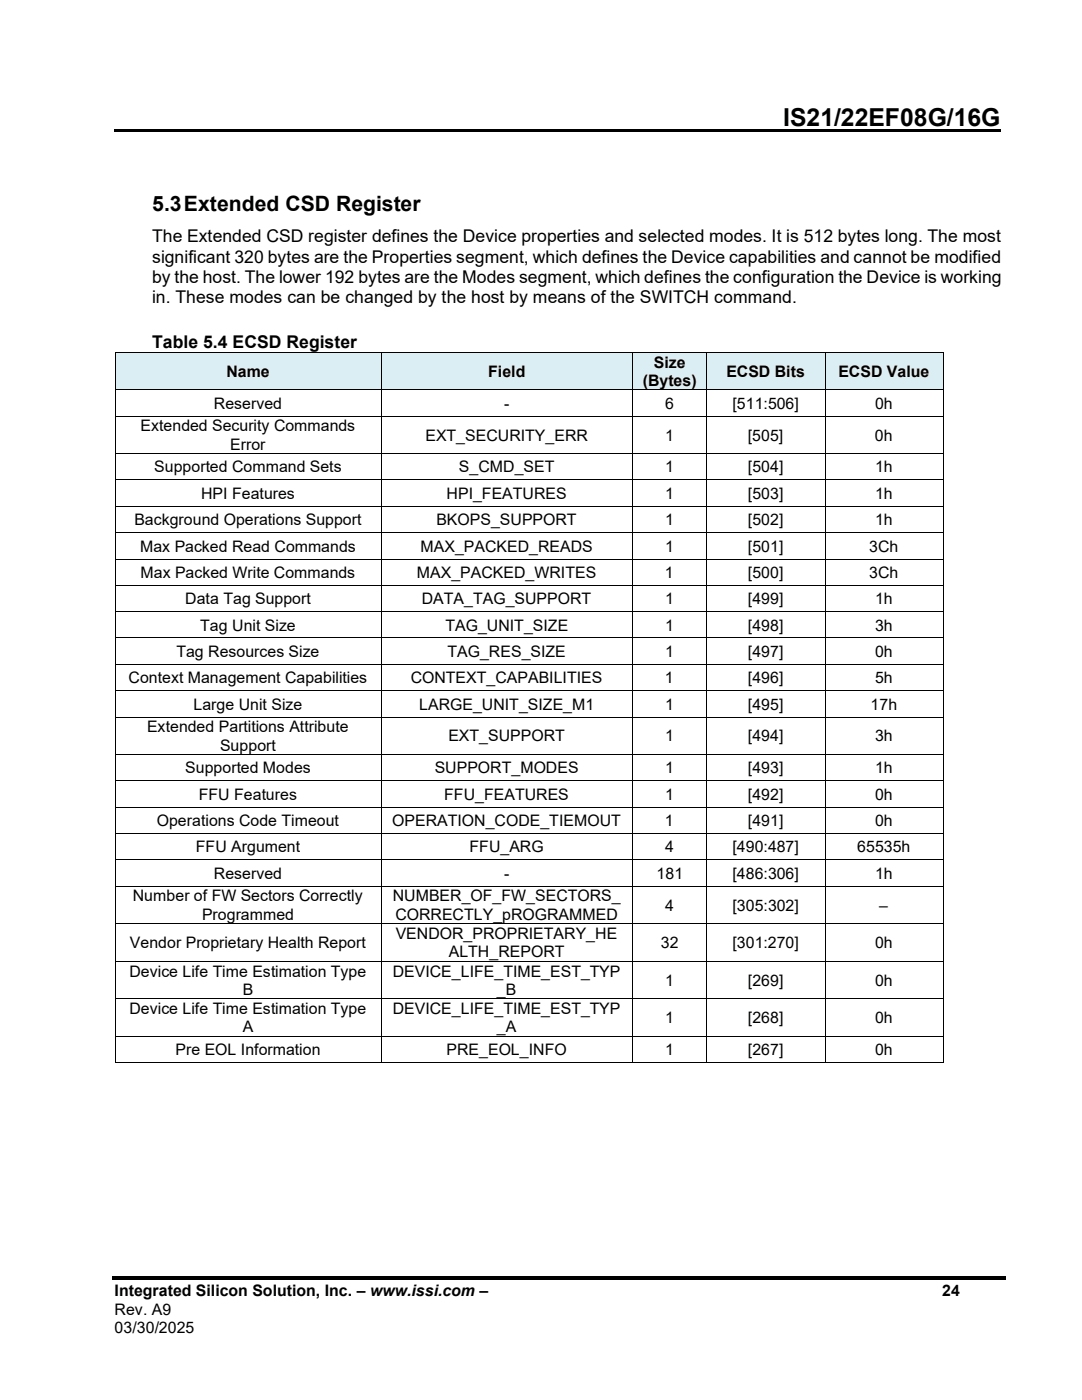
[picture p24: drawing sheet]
<svg xmlns="http://www.w3.org/2000/svg" width="216mm" height="279mm" viewBox="0 0 216 279" stroke-linecap="round" stroke-linejoin="round" font-family="sans-serif">
<defs><g id="words">
<text font-size="4.9" x="156.3" y="25.1">IS21/22EF08G/16G</text>
<text font-size="4.2" x="30.4" y="42">5.3Extended CSD Register</text>
<g font-size="3.5">
<text x="30.4" y="48.4">The Extended CSD register defines the Device properties and selected modes. It is 512 bytes long. The most</text>
<text x="30.4" y="52.4">significant 320 bytes are the Properties segment, which defines the Device capabilities and cannot be modified</text>
<text x="30.4" y="56.5">by the host. The lower 192 bytes are the Modes segment, which defines the configuration the Device is working</text>
<text x="30.4" y="60.5">in. These modes can be changed by the host by means of the SWITCH command.</text>
<text x="30.4" y="69.4">Table 5.4 ECSD Register</text>
</g>
<g font-size="3.2">
<text x="45.2" y="75.2">Name</text>
<text x="97.4" y="75.2">Field</text>
<text x="128.3" y="77">(Bytes)</text>
<text x="130.5" y="73.4">Size</text>
<text x="144.9" y="75.2">ECSD Bits</text>
<text x="167.3" y="75.2">ECSD Value</text>
<text x="42.7" y="81.5">Reserved</text>
<text x="100.6" y="81.5">-</text>
<text x="132.7" y="81.5">6</text>
<text x="146.2" y="81.5">[511:506]</text>
<text x="174.6" y="81.5">0h</text>
<text x="28" y="86.1">Extended Security Commands</text>
<text x="45.9" y="89.8">Error</text>
<text x="84.9" y="87.9">EXT_SECURITY_ERR</text>
<text x="132.7" y="87.9">1</text>
<text x="149.2" y="87.9">[505]</text>
<text x="174.6" y="87.9">0h</text>
<text x="30.8" y="94.3">Supported Command Sets</text>
<text x="91.6" y="94.3">S_CMD_SET</text>
<text x="132.7" y="94.3">1</text>
<text x="149.2" y="94.3">[504]</text>
<text x="174.6" y="94.3">1h</text>
<text x="40.1" y="99.5">HPI Features</text>
<text x="89.1" y="99.5">HPI_FEATURES</text>
<text x="132.7" y="99.5">1</text>
<text x="149.2" y="99.5">[503]</text>
<text x="174.6" y="99.5">1h</text>
<text x="26.8" y="104.8">Background Operations Support</text>
<text x="87.1" y="104.8">BKOPS_SUPPORT</text>
<text x="132.7" y="104.8">1</text>
<text x="149.2" y="104.8">[502]</text>
<text x="174.6" y="104.8">1h</text>
<text x="27.9" y="110.1">Max Packed Read Commands</text>
<text x="83.9" y="110.1">MAX_PACKED_READS</text>
<text x="132.7" y="110.1">1</text>
<text x="149.2" y="110.1">[501]</text>
<text x="173.4" y="110.1">3Ch</text>
<text x="28" y="115.3">Max Packed Write Commands</text>
<text x="83.2" y="115.3">MAX_PACKED_WRITES</text>
<text x="132.7" y="115.3">1</text>
<text x="149.2" y="115.3">[500]</text>
<text x="173.4" y="115.3">3Ch</text>
<text x="37" y="120.6">Data Tag Support</text>
<text x="40" y="125.8">Tag Unit Size</text>
<text x="84.2" y="120.6">DATA_TAG_SUPPORT</text>
<text x="88.9" y="125.8">TAG_UNIT_SIZE</text>
<text x="132.7" y="125.8">1</text>
<text x="132.7" y="120.6">1</text>
<text x="149.2" y="120.6">[499]</text>
<text x="149.2" y="125.8">[498]</text>
<text x="174.6" y="120.6">1h</text>
<text x="174.6" y="125.8">3h</text>
<text x="35.2" y="131.1">Tag Resources Size</text>
<text x="89.3" y="131.1">TAG_RES_SIZE</text>
<text x="132.7" y="131.1">1</text>
<text x="149.2" y="131.1">[497]</text>
<text x="174.6" y="131.1">0h</text>
<text x="25.7" y="136.3">Context Management Capabilities</text>
<text x="82" y="136.3">CONTEXT_CAPABILITIES</text>
<text x="132.7" y="136.3">1</text>
<text x="149.2" y="136.3">[496]</text>
<text x="174.6" y="136.3">5h</text>
<text x="38.6" y="141.6">Large Unit Size</text>
<text x="83.7" y="141.6">LARGE_UNIT_SIZE_M1</text>
<text x="132.7" y="141.6">1</text>
<text x="149.2" y="141.6">[495]</text>
<text x="173.7" y="141.6">17h</text>
<text x="29.3" y="146.2">Extended Partitions Attribute</text>
<text x="43.9" y="149.8">Support</text>
<text x="89.5" y="148">EXT_SUPPORT</text>
<text x="132.7" y="148">1</text>
<text x="149.2" y="148">[494]</text>
<text x="174.6" y="148">3h</text>
<text x="37" y="154.3">Supported Modes</text>
<text x="86.7" y="154.3">SUPPORT_MODES</text>
<text x="132.7" y="154.3">1</text>
<text x="149.2" y="154.3">[493]</text>
<text x="174.6" y="154.3">1h</text>
<text x="39.7" y="159.6">FFU Features</text>
<text x="88.6" y="159.6">FFU_FEATURES</text>
<text x="132.7" y="159.6">1</text>
<text x="149.2" y="159.6">[492]</text>
<text x="174.6" y="159.6">0h</text>
<text x="31.3" y="164.9">Operations Code Timeout</text>
<text x="78.3" y="164.9">OPERATION_CODE_TIEMOUT</text>
<text x="132.7" y="164.9">1</text>
<text x="149.2" y="164.9">[491]</text>
<text x="174.6" y="164.9">0h</text>
<text x="39.1" y="170.1">FFU Argument</text>
<text x="93.7" y="170.1">FFU_ARG</text>
<text x="132.7" y="170.1">4</text>
<text x="146.2" y="170.1">[490:487]</text>
<text x="171.1" y="170.1">65535h</text>
<text x="26.5" y="179.9">Number of FW Sectors Correctly</text>
<text x="42.7" y="175.4">Reserved</text>
<text x="78.4" y="179.9">NUMBER_OF_FW_SECTORS_</text>
<text x="100.6" y="175.4">-</text>
<text x="131" y="175.4">181</text>
<text x="146.2" y="175.4">[486:306]</text>
<text x="174.6" y="175.4">1h</text>
<text x="40.3" y="183.6">Programmed</text>
<text x="78.9" y="183.6">CORRECTLY_pROGRAMMED</text>
<text x="132.7" y="181.7">4</text>
<text x="146.2" y="181.7">[305:302]</text>
<text x="175.5" y="181.7">–</text>
<text x="25.9" y="189.2">Vendor Proprietary Health Report</text>
<text x="79" y="187.4">VENDOR_PROPRIETARY_HE</text>
<text x="89.6" y="191">ALTH_REPORT</text>
<text x="131.9" y="189.2">32</text>
<text x="146.2" y="189.2">[301:270]</text>
<text x="174.6" y="189.2">0h</text>
<text x="25.8" y="194.9">Device Life Time Estimation Type</text>
<text x="78.4" y="194.9">DEVICE_LIFE_TIME_EST_TYP</text>
<text x="132.7" y="196.7">1</text>
<text x="149.2" y="196.7">[269]</text>
<text x="174.6" y="196.7">0h</text>
<text x="25.8" y="202.3">Device Life Time Estimation Type</text>
<text x="48.4" y="198.5">B</text>
<text x="78.4" y="202.3">DEVICE_LIFE_TIME_EST_TYP</text>
<text x="99.2" y="198.5">_B</text>
<text x="48.4" y="206">A</text>
<text x="99.2" y="206">_A</text>
<text x="132.7" y="204.2">1</text>
<text x="149.2" y="204.2">[268]</text>
<text x="174.6" y="204.2">0h</text>
<text x="35" y="210.5">Pre EOL Information</text>
<text x="89.1" y="210.5">PRE_EOL_INFO</text>
<text x="132.7" y="210.5">1</text>
<text x="149.2" y="210.5">[267]</text>
<text x="174.6" y="210.5">0h</text>
<text x="22.9" y="258.7">Integrated Silicon Solution, Inc. – www.issi.com –</text>
<text x="22.9" y="262.4">Rev. A9</text>
<text x="188" y="258.7">24</text>
<text x="22.9" y="266.1">03/30/2025</text>
</g>
</g></defs>
<g fill="#000">
<path d="M22.9 25.8h176.8v.6h-176.8z" fill-rule="evenodd"/>
<path d="M22.4 254.7h178.2v.7h-178.2z" fill-rule="evenodd"/>
</g>
<g fill="#daeef3">
<path d="M23 70.4h53v7.3h-53z" fill-rule="evenodd"/>
<path d="M24.9 72.2h49.2v3.7h-49.2z" fill-rule="evenodd"/>
<path d="M76 70.4h50.3v7.3h-50.3z" fill-rule="evenodd"/>
<path d="M78 72.2h46.4v3.7h-46.4z" fill-rule="evenodd"/>
<path d="M126.3 70.4h14.6v7.3h-14.6z" fill-rule="evenodd"/>
<path d="M128.2 70.4h10.9v3.6h-10.9z" fill-rule="evenodd"/>
<path d="M128.2 74h10.9v3.7h-10.9z" fill-rule="evenodd"/>
<path d="M141.1 70.4h23.4v7.3h-23.4z" fill-rule="evenodd"/>
<path d="M142.9 72.2h19.8v3.7h-19.8z" fill-rule="evenodd"/>
<path d="M164.6 70.4h23.5v7.3h-23.5z" fill-rule="evenodd"/>
<path d="M166.5 72.2h19.8v3.7h-19.8z" fill-rule="evenodd"/>
</g>
<g fill="#000">
<path d="M22.9 70.2h.1v.2h-.1z" fill-rule="evenodd"/>
<path d="M22.9 70.2h.1v.2h-.1z" fill-rule="evenodd"/>
<path d="M22.9 77.7h.1v.2h-.1z" fill-rule="evenodd"/>
<path d="M76 70.2h.1v.2h-.1z" fill-rule="evenodd"/>
<path d="M76 77.7h.1v.2h-.1z" fill-rule="evenodd"/>
<path d="M126.2 70.2h.1v.2h-.1z" fill-rule="evenodd"/>
<path d="M126.2 77.7h.1v.2h-.1z" fill-rule="evenodd"/>
<path d="M140.9 70.2h.2v.2h-.2z" fill-rule="evenodd"/>
<path d="M140.9 77.7h.2v.2h-.2z" fill-rule="evenodd"/>
<path d="M164.5 70.2h.2v.2h-.2z" fill-rule="evenodd"/>
<path d="M164.5 77.7h.2v.2h-.2z" fill-rule="evenodd"/>
<path d="M188.1 70.2h.1v.2h-.1z" fill-rule="evenodd"/>
<path d="M188.1 70.2h.1v.2h-.1z" fill-rule="evenodd"/>
<path d="M188.1 77.7h.1v.2h-.1z" fill-rule="evenodd"/>
<path d="M22.9 82.9h.1v.2h-.1z" fill-rule="evenodd"/>
<path d="M22.9 90.4h.1v.2h-.1z" fill-rule="evenodd"/>
<path d="M22.9 95.7h.1v.2h-.1z" fill-rule="evenodd"/>
<path d="M76 82.9h.1v.2h-.1z" fill-rule="evenodd"/>
<path d="M76 90.4h.1v.2h-.1z" fill-rule="evenodd"/>
<path d="M76 95.7h.1v.2h-.1z" fill-rule="evenodd"/>
<path d="M126.2 82.9h.1v.2h-.1z" fill-rule="evenodd"/>
<path d="M126.2 90.4h.1v.2h-.1z" fill-rule="evenodd"/>
<path d="M126.2 95.7h.1v.2h-.1z" fill-rule="evenodd"/>
<path d="M140.9 82.9h.2v.2h-.2z" fill-rule="evenodd"/>
<path d="M140.9 90.4h.2v.2h-.2z" fill-rule="evenodd"/>
<path d="M140.9 95.7h.2v.2h-.2z" fill-rule="evenodd"/>
<path d="M164.5 82.9h.2v.2h-.2z" fill-rule="evenodd"/>
<path d="M164.5 90.4h.2v.2h-.2z" fill-rule="evenodd"/>
<path d="M164.5 95.7h.2v.2h-.2z" fill-rule="evenodd"/>
<path d="M188.1 82.9h.1v.2h-.1z" fill-rule="evenodd"/>
<path d="M188.1 90.4h.1v.2h-.1z" fill-rule="evenodd"/>
<path d="M188.1 95.7h.1v.2h-.1z" fill-rule="evenodd"/>
<path d="M22.9 100.9h.1v.2h-.1z" fill-rule="evenodd"/>
<path d="M22.9 106.2h.1v.2h-.1z" fill-rule="evenodd"/>
<path d="M22.9 111.5h.1v.2h-.1z" fill-rule="evenodd"/>
<path d="M22.9 116.7h.1v.2h-.1z" fill-rule="evenodd"/>
<path d="M76 100.9h.1v.2h-.1z" fill-rule="evenodd"/>
<path d="M76 106.2h.1v.2h-.1z" fill-rule="evenodd"/>
<path d="M76 111.5h.1v.2h-.1z" fill-rule="evenodd"/>
<path d="M76 116.7h.1v.2h-.1z" fill-rule="evenodd"/>
<path d="M126.2 100.9h.1v.2h-.1z" fill-rule="evenodd"/>
<path d="M126.2 106.2h.1v.2h-.1z" fill-rule="evenodd"/>
<path d="M126.2 111.5h.1v.2h-.1z" fill-rule="evenodd"/>
<path d="M126.2 116.7h.1v.2h-.1z" fill-rule="evenodd"/>
<path d="M140.9 100.9h.2v.2h-.2z" fill-rule="evenodd"/>
<path d="M140.9 106.2h.2v.2h-.2z" fill-rule="evenodd"/>
<path d="M140.9 111.5h.2v.2h-.2z" fill-rule="evenodd"/>
<path d="M140.9 116.7h.2v.2h-.2z" fill-rule="evenodd"/>
<path d="M164.5 100.9h.2v.2h-.2z" fill-rule="evenodd"/>
<path d="M164.5 106.2h.2v.2h-.2z" fill-rule="evenodd"/>
<path d="M164.5 111.5h.2v.2h-.2z" fill-rule="evenodd"/>
<path d="M164.5 116.7h.2v.2h-.2z" fill-rule="evenodd"/>
<path d="M188.1 100.9h.1v.2h-.1z" fill-rule="evenodd"/>
<path d="M188.1 106.2h.1v.2h-.1z" fill-rule="evenodd"/>
<path d="M188.1 111.5h.1v.2h-.1z" fill-rule="evenodd"/>
<path d="M188.1 116.7h.1v.2h-.1z" fill-rule="evenodd"/>
<path d="M22.9 122h.1v.1h-.1z" fill-rule="evenodd"/>
<path d="M22.9 127.2h.1v.2h-.1z" fill-rule="evenodd"/>
<path d="M22.9 132.5h.1v.1h-.1z" fill-rule="evenodd"/>
<path d="M22.9 137.7h.1v.2h-.1z" fill-rule="evenodd"/>
<path d="M76 122h.1v.1h-.1z" fill-rule="evenodd"/>
<path d="M76 127.2h.1v.2h-.1z" fill-rule="evenodd"/>
<path d="M76 132.5h.1v.1h-.1z" fill-rule="evenodd"/>
<path d="M76 137.7h.1v.2h-.1z" fill-rule="evenodd"/>
<path d="M126.2 122h.1v.1h-.1z" fill-rule="evenodd"/>
<path d="M126.2 127.2h.1v.2h-.1z" fill-rule="evenodd"/>
<path d="M126.2 132.5h.1v.1h-.1z" fill-rule="evenodd"/>
<path d="M126.2 137.7h.1v.2h-.1z" fill-rule="evenodd"/>
<path d="M140.9 122h.2v.1h-.2z" fill-rule="evenodd"/>
<path d="M140.9 127.2h.2v.2h-.2z" fill-rule="evenodd"/>
<path d="M140.9 132.5h.2v.1h-.2z" fill-rule="evenodd"/>
<path d="M140.9 137.7h.2v.2h-.2z" fill-rule="evenodd"/>
<path d="M164.5 122h.2v.1h-.2z" fill-rule="evenodd"/>
<path d="M164.5 127.2h.2v.2h-.2z" fill-rule="evenodd"/>
<path d="M164.5 132.5h.2v.1h-.2z" fill-rule="evenodd"/>
<path d="M164.5 137.7h.2v.2h-.2z" fill-rule="evenodd"/>
<path d="M188.1 122h.1v.1h-.1z" fill-rule="evenodd"/>
<path d="M188.1 127.2h.1v.2h-.1z" fill-rule="evenodd"/>
<path d="M188.1 132.5h.1v.1h-.1z" fill-rule="evenodd"/>
<path d="M188.1 137.7h.1v.2h-.1z" fill-rule="evenodd"/>
<path d="M22.9 143h.1v.2h-.1z" fill-rule="evenodd"/>
<path d="M22.9 150.5h.1v.1h-.1z" fill-rule="evenodd"/>
<path d="M22.9 155.7h.1v.2h-.1z" fill-rule="evenodd"/>
<path d="M76 143h.1v.2h-.1z" fill-rule="evenodd"/>
<path d="M76 150.5h.1v.1h-.1z" fill-rule="evenodd"/>
<path d="M76 155.7h.1v.2h-.1z" fill-rule="evenodd"/>
<path d="M126.2 143h.1v.2h-.1z" fill-rule="evenodd"/>
<path d="M126.2 150.5h.1v.1h-.1z" fill-rule="evenodd"/>
<path d="M126.2 155.7h.1v.2h-.1z" fill-rule="evenodd"/>
<path d="M140.9 143h.2v.2h-.2z" fill-rule="evenodd"/>
<path d="M140.9 150.5h.2v.1h-.2z" fill-rule="evenodd"/>
<path d="M140.9 155.7h.2v.2h-.2z" fill-rule="evenodd"/>
<path d="M164.5 143h.2v.2h-.2z" fill-rule="evenodd"/>
<path d="M164.5 150.5h.2v.1h-.2z" fill-rule="evenodd"/>
<path d="M164.5 155.7h.2v.2h-.2z" fill-rule="evenodd"/>
<path d="M188.1 143h.1v.2h-.1z" fill-rule="evenodd"/>
<path d="M188.1 150.5h.1v.1h-.1z" fill-rule="evenodd"/>
<path d="M188.1 155.7h.1v.2h-.1z" fill-rule="evenodd"/>
<path d="M22.9 161h.1v.2h-.1z" fill-rule="evenodd"/>
<path d="M22.9 166.3h.1v.1h-.1z" fill-rule="evenodd"/>
<path d="M22.9 171.5h.1v.2h-.1z" fill-rule="evenodd"/>
<path d="M22.9 176.8h.1v.1h-.1z" fill-rule="evenodd"/>
<path d="M76 161h.1v.2h-.1z" fill-rule="evenodd"/>
<path d="M76 166.3h.1v.1h-.1z" fill-rule="evenodd"/>
<path d="M76 171.5h.1v.2h-.1z" fill-rule="evenodd"/>
<path d="M76 176.8h.1v.1h-.1z" fill-rule="evenodd"/>
<path d="M126.2 161h.1v.2h-.1z" fill-rule="evenodd"/>
<path d="M126.2 166.3h.1v.1h-.1z" fill-rule="evenodd"/>
<path d="M126.2 171.5h.1v.2h-.1z" fill-rule="evenodd"/>
<path d="M126.2 176.8h.1v.1h-.1z" fill-rule="evenodd"/>
<path d="M140.9 161h.2v.2h-.2z" fill-rule="evenodd"/>
<path d="M140.9 166.3h.2v.1h-.2z" fill-rule="evenodd"/>
<path d="M140.9 171.5h.2v.2h-.2z" fill-rule="evenodd"/>
<path d="M140.9 176.8h.2v.1h-.2z" fill-rule="evenodd"/>
<path d="M164.5 161h.2v.2h-.2z" fill-rule="evenodd"/>
<path d="M164.5 166.3h.2v.1h-.2z" fill-rule="evenodd"/>
<path d="M164.5 171.5h.2v.2h-.2z" fill-rule="evenodd"/>
<path d="M164.5 176.8h.2v.1h-.2z" fill-rule="evenodd"/>
<path d="M188.1 161h.1v.2h-.1z" fill-rule="evenodd"/>
<path d="M188.1 166.3h.1v.1h-.1z" fill-rule="evenodd"/>
<path d="M188.1 171.5h.1v.2h-.1z" fill-rule="evenodd"/>
<path d="M188.1 176.8h.1v.1h-.1z" fill-rule="evenodd"/>
<path d="M22.9 184.3h.1v.1h-.1z" fill-rule="evenodd"/>
<path d="M22.9 191.7h.1v.2h-.1z" fill-rule="evenodd"/>
<path d="M22.9 199.2h.1v.2h-.1z" fill-rule="evenodd"/>
<path d="M76 184.3h.1v.1h-.1z" fill-rule="evenodd"/>
<path d="M76 191.7h.1v.2h-.1z" fill-rule="evenodd"/>
<path d="M76 199.2h.1v.2h-.1z" fill-rule="evenodd"/>
<path d="M126.2 184.3h.1v.1h-.1z" fill-rule="evenodd"/>
<path d="M126.2 191.7h.1v.2h-.1z" fill-rule="evenodd"/>
<path d="M126.2 199.2h.1v.2h-.1z" fill-rule="evenodd"/>
<path d="M140.9 184.3h.2v.1h-.2z" fill-rule="evenodd"/>
<path d="M140.9 191.7h.2v.2h-.2z" fill-rule="evenodd"/>
<path d="M140.9 199.2h.2v.2h-.2z" fill-rule="evenodd"/>
<path d="M164.5 184.3h.2v.1h-.2z" fill-rule="evenodd"/>
<path d="M164.5 191.7h.2v.2h-.2z" fill-rule="evenodd"/>
<path d="M164.5 199.2h.2v.2h-.2z" fill-rule="evenodd"/>
<path d="M188.1 184.3h.1v.1h-.1z" fill-rule="evenodd"/>
<path d="M188.1 191.7h.1v.2h-.1z" fill-rule="evenodd"/>
<path d="M188.1 199.2h.1v.2h-.1z" fill-rule="evenodd"/>
<path d="M22.9 206.7h.1v.2h-.1z" fill-rule="evenodd"/>
<path d="M22.9 212h.1v.1h-.1z" fill-rule="evenodd"/>
<path d="M22.9 212h.1v.1h-.1z" fill-rule="evenodd"/>
<path d="M76 206.7h.1v.2h-.1z" fill-rule="evenodd"/>
<path d="M76 212h.1v.1h-.1z" fill-rule="evenodd"/>
<path d="M126.2 206.7h.1v.2h-.1z" fill-rule="evenodd"/>
<path d="M126.2 212h.1v.1h-.1z" fill-rule="evenodd"/>
<path d="M140.9 206.7h.2v.2h-.2z" fill-rule="evenodd"/>
<path d="M140.9 212h.2v.1h-.2z" fill-rule="evenodd"/>
<path d="M164.5 206.7h.2v.2h-.2z" fill-rule="evenodd"/>
<path d="M164.5 212h.2v.1h-.2z" fill-rule="evenodd"/>
<path d="M188.1 206.7h.1v.2h-.1z" fill-rule="evenodd"/>
<path d="M188.1 212h.1v.1h-.1z" fill-rule="evenodd"/>
<path d="M188.1 212h.1v.1h-.1z" fill-rule="evenodd"/>
</g>
<g fill="none" stroke="#000" stroke-width=".2">
<path d="M23 70.4v7.3M23 77.9v5M23 70.3h53M23 77.8h53M76 70.4v7.3M76 77.9v5M76.1 70.3h50.1M76.1 77.8h50.1M126.3 70.4v7.3M126.3 77.9v5M126.3 70.3h14.6M126.3 77.8h14.6"/>
<path d="M141 70.4v7.3M141 77.9v5M141.1 70.3h23.4M141.1 77.8h23.4M164.6 70.4v7.3M164.6 77.9v5M164.7 70.3h23.4M164.7 77.8h23.4M188.2 70.4v7.3M188.2 77.9v5M23 83.1v7.3M23 90.6v5.1"/>
<path d="M23 95.9v5M23 83h53M23 90.5h53M23 95.8h53M76 83.1v7.3M76 90.6v5.1M76 95.9v5M76.1 83h50.1M76.1 90.5h50.1M76.1 95.8h50.1M126.3 83.1v7.3M126.3 90.6v5.1"/>
<path d="M126.3 95.9v5M126.3 83h14.6M126.3 90.5h14.6M126.3 95.8h14.6M141 83.1v7.3M141 90.6v5.1M141 95.9v5M141.1 83h23.4M141.1 90.5h23.4M141.1 95.8h23.4M164.6 83.1v7.3M164.6 90.6v5.1"/>
<path d="M164.6 95.9v5M164.7 83h23.4M164.7 90.5h23.4M164.7 95.8h23.4M188.2 83.1v7.3M188.2 90.6v5.1M188.2 95.9v5M23 101.1v5.1M23 106.4v5.1M23 111.7v5M23 116.9v5.1M23 101h53"/>
<path d="M23 106.3h53M23 111.6h53M23 116.8h53M76 101.1v5.1M76 106.4v5.1M76 111.7v5M76 116.9v5.1M76.1 101h50.1M76.1 106.3h50.1M76.1 111.6h50.1M76.1 116.8h50.1M126.3 101.1v5.1"/>
<path d="M126.3 106.4v5.1M126.3 111.7v5M126.3 116.9v5.1M126.3 101h14.6M126.3 106.3h14.6M126.3 111.6h14.6M126.3 116.8h14.6M141 101.1v5.1M141 106.4v5.1M141 111.7v5M141 116.9v5.1M141.1 101h23.4"/>
<path d="M141.1 106.3h23.4M141.1 111.6h23.4M141.1 116.8h23.4M164.6 101.1v5.1M164.6 106.4v5.1M164.6 111.7v5M164.6 116.9v5.1M164.7 101h23.4M164.7 106.3h23.4M164.7 111.6h23.4M164.7 116.8h23.4M188.2 101.1v5.1"/>
<path d="M188.2 106.4v5.1M188.2 111.7v5M188.2 116.9v5.1M23 122.1v5.1M23 127.4v5.1M23 132.6v5.1M23 137.9v5.1M23 122.1h53M23 127.3h53M23 132.6h53M23 137.8h53M76 122.1v5.1"/>
<path d="M76 127.4v5.1M76 132.6v5.1M76 137.9v5.1M76.1 122.1h50.1M76.1 127.3h50.1M76.1 132.6h50.1M76.1 137.8h50.1M126.3 122.1v5.1M126.3 127.4v5.1M126.3 132.6v5.1M126.3 137.9v5.1M126.3 122.1h14.6"/>
<path d="M126.3 127.3h14.6M126.3 132.6h14.6M126.3 137.8h14.6M141 122.1v5.1M141 127.4v5.1M141 132.6v5.1M141 137.9v5.1M141.1 122.1h23.4M141.1 127.3h23.4M141.1 132.6h23.4M141.1 137.8h23.4M164.6 122.1v5.1"/>
<path d="M164.6 127.4v5.1M164.6 132.6v5.1M164.6 137.9v5.1M164.7 122.1h23.4M164.7 127.3h23.4M164.7 132.6h23.4M164.7 137.8h23.4M188.2 122.1v5.1M188.2 127.4v5.1M188.2 132.6v5.1M188.2 137.9v5.1M23 143.2v7.3"/>
<path d="M23 150.6v5.1M23 155.9v5.1M23 143.1h53M23 150.6h53M23 155.8h53M76 143.2v7.3M76 150.6v5.1M76 155.9v5.1M76.1 143.1h50.1M76.1 150.6h50.1M76.1 155.8h50.1M126.3 143.2v7.3"/>
<path d="M126.3 150.6v5.1M126.3 155.9v5.1M126.3 143.1h14.6M126.3 150.6h14.6M126.3 155.8h14.6M141 143.2v7.3M141 150.6v5.1M141 155.9v5.1M141.1 143.1h23.4M141.1 150.6h23.4M141.1 155.8h23.4M164.6 143.2v7.3"/>
<path d="M164.6 150.6v5.1M164.6 155.9v5.1M164.7 143.1h23.4M164.7 150.6h23.4M164.7 155.8h23.4M188.2 143.2v7.3M188.2 150.6v5.1M188.2 155.9v5.1M23 161.2v5.1M23 166.4v5.1M23 171.7v5.1M23 176.9v7.4"/>
<path d="M23 161.1h53M23 166.4h53M23 171.6h53M23 176.9h53M76 161.2v5.1M76 166.4v5.1M76 171.7v5.1M76 176.9v7.4M76.1 161.1h50.1M76.1 166.4h50.1M76.1 171.6h50.1M76.1 176.9h50.1"/>
<path d="M126.3 161.2v5.1M126.3 166.4v5.1M126.3 171.7v5.1M126.3 176.9v7.4M126.3 161.1h14.6M126.3 166.4h14.6M126.3 171.6h14.6M126.3 176.9h14.6M141 161.2v5.1M141 166.4v5.1M141 171.7v5.1M141 176.9v7.4"/>
<path d="M141.1 161.1h23.4M141.1 166.4h23.4M141.1 171.6h23.4M141.1 176.9h23.4M164.6 161.2v5.1M164.6 166.4v5.1M164.6 171.7v5.1M164.6 176.9v7.4M164.7 161.1h23.4M164.7 166.4h23.4M164.7 171.6h23.4M164.7 176.9h23.4"/>
<path d="M188.2 161.2v5.1M188.2 166.4v5.1M188.2 171.7v5.1M188.2 176.9v7.4M23 184.4v7.3M23 191.9v7.3M23 199.4v7.3M23 184.3h53M23 191.8h53M23 199.3h53M76 184.4v7.3M76 191.9v7.3"/>
<path d="M76 199.4v7.3M76.1 184.3h50.1M76.1 191.8h50.1M76.1 199.3h50.1M126.3 184.4v7.3M126.3 191.9v7.3M126.3 199.4v7.3M126.3 184.3h14.6M126.3 191.8h14.6M126.3 199.3h14.6M141 184.4v7.3M141 191.9v7.3"/>
<path d="M141 199.4v7.3M141.1 184.3h23.4M141.1 191.8h23.4M141.1 199.3h23.4M164.6 184.4v7.3M164.6 191.9v7.3M164.6 199.4v7.3M164.7 184.3h23.4M164.7 191.8h23.4M164.7 199.3h23.4M188.2 184.4v7.3M188.2 191.9v7.3"/>
<path d="M188.2 199.4v7.3M23 206.9v5.1M23 206.8h53M23 212h53M76 206.9v5.1M76.1 206.8h50.1M76.1 212h50.1M126.3 206.9v5.1M126.3 206.8h14.6M126.3 212h14.6M141 206.9v5.1M141.1 206.8h23.4"/>
<path d="M141.1 212h23.4M164.6 206.9v5.1M164.7 206.8h23.4M164.7 212h23.4M188.2 206.9v5.1"/>
</g>
<use href="#words"/>
</svg>
